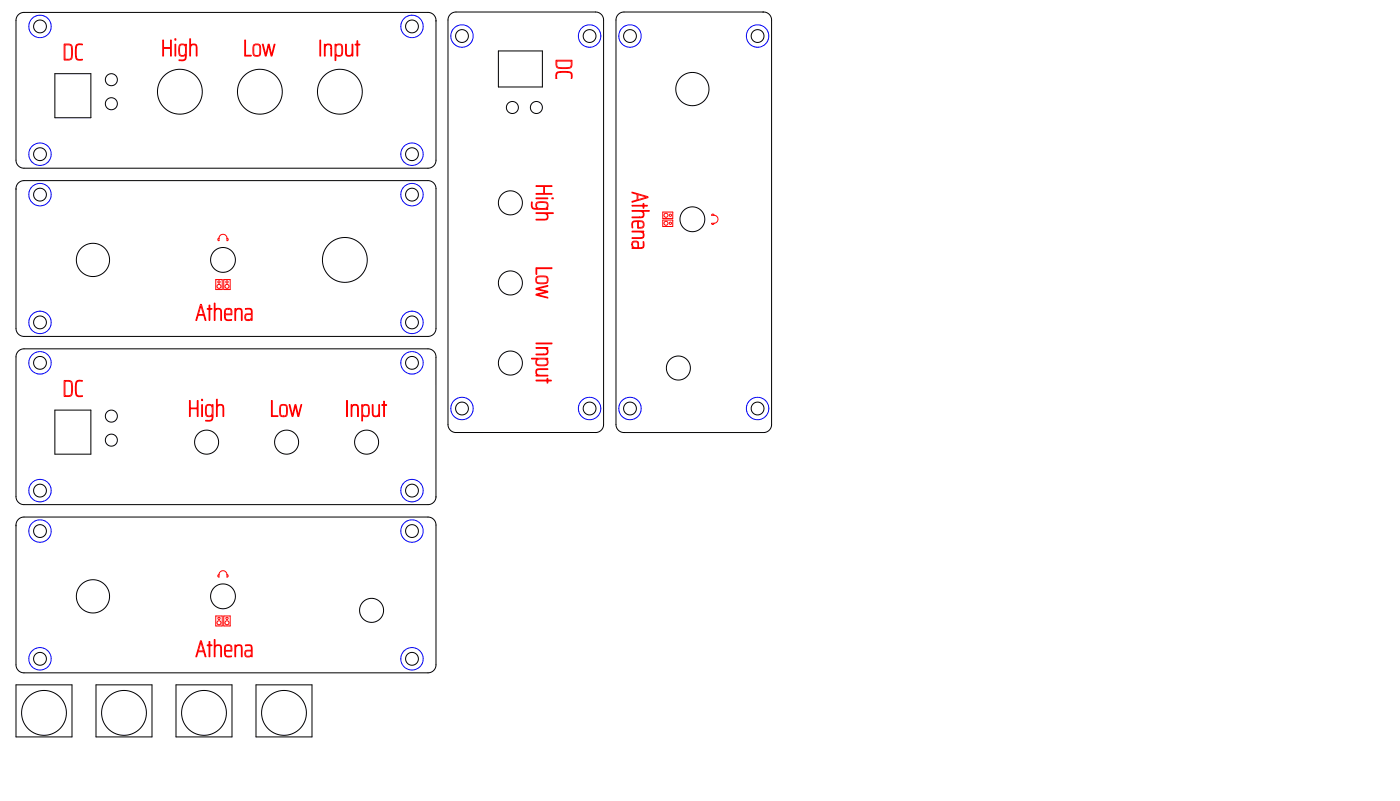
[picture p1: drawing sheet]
<svg xmlns="http://www.w3.org/2000/svg" width="350mm" height="200mm" viewBox="0 0 350 200" stroke-linecap="round" stroke-linejoin="round" font-family="sans-serif">
<g fill="none" stroke="#000" stroke-width=".25">
<path d="M13.7 18.4h9v11h-9zM109 5.1v35l-.4 1.1-1 .7-101.6 .1-1.2-.4-.7-1-.1-35.6 .4-1.1 1-.7 101.6-.1 .8 .2 .7 .5 .4 .7 .1 .8M124.6 12.7h11v9h-11zM190.9 3h-35l-1.1 .4-.7 1-.1 101.7 .4 1.1 .9 .7 35.7 .1 1.1-.4 .7-1 .1-101.6-.2-.8-.5-.7-.7-.4-.8-.1M4 47.1v35l.4 1.1 1 .7 101.6 .1 1.2-.4 .7-1 .1-35.6-.4-1.1-1-.7-101.6-.1-.8 .2-.7 .5-.4 .7-.1 .8M13.7 102.4h9v11h-9zM113.8 108h35.1l1.1-.4 .8-.9 .1-101.7-.4-1.2-1-.7-35.6-.1-1.1 .4-.7 1-.1 101.7 .2 .7 .4 .7 .6 .4 .8 .1M4 131.1v35l.4 1.1 1 .7 101.6 .1 1.2-.4 .7-.9 .1-35.7-.4-1.1-1-.7-101.6-.1-.9 .2-.6 .5-.4 .7-.1 .8M109 124l-.2 .8-.4 .6-.6 .5-.8 .1-101.6-.1-1-.7-.4-1.1 .1-35.6 .7-1 1.2-.4 101.6 .1 1 .7 .4 1.2v35.1M4 171h14v13h-14zM24 171h14v13h-14zM44 171h14v13h-14z"/>
<path d="M64 171h14v13h-14z"/>
<circle cx="10" cy="6.6" r="1.6"/>
<circle cx="27.8" cy="19.9" r="1.5"/>
<circle cx="103" cy="6.6" r="1.6"/>
<circle cx="115.5" cy="9" r="1.6"/>
<circle cx="147.4" cy="9" r="1.6"/>
<circle cx="157.5" cy="9" r="1.6"/>
<circle cx="189.4" cy="9" r="1.6"/>
<circle cx="10" cy="38.5" r="1.6"/>
<circle cx="27.8" cy="25.9" r="1.5"/>
<circle cx="45" cy="22.9" r="5.6"/>
<circle cx="65" cy="22.9" r="5.6"/>
<circle cx="85" cy="22.9" r="5.6"/>
<circle cx="103" cy="38.5" r="1.6"/>
<circle cx="128.1" cy="26.8" r="1.5"/>
<circle cx="134.1" cy="26.8" r="1.5"/>
<circle cx="173.1" cy="22.2" r="4.1"/>
<circle cx="10" cy="48.6" r="1.6"/>
<circle cx="103" cy="48.6" r="1.6"/>
<circle cx="127.6" cy="50.7" r="3"/>
<circle cx="173.1" cy="54.8" r="3.1"/>
<circle cx="23.2" cy="64.9" r="4.1"/>
<circle cx="55.7" cy="64.9" r="3.1"/>
<circle cx="86.2" cy="64.9" r="5.6"/>
<circle cx="127.6" cy="70.7" r="3"/>
<circle cx="10" cy="90.6" r="1.6"/>
<circle cx="10" cy="80.5" r="1.6"/>
<circle cx="103" cy="90.6" r="1.6"/>
<circle cx="103" cy="80.5" r="1.6"/>
<circle cx="127.6" cy="90.7" r="3"/>
<circle cx="169.6" cy="91.9" r="3"/>
<circle cx="27.8" cy="109.9" r="1.5"/>
<circle cx="27.8" cy="103.9" r="1.5"/>
<circle cx="51.6" cy="110.4" r="3"/>
<circle cx="71.6" cy="110.4" r="3"/>
<circle cx="91.6" cy="110.4" r="3"/>
<circle cx="115.5" cy="102" r="1.6"/>
<circle cx="147.4" cy="102" r="1.6"/>
<circle cx="157.5" cy="102" r="1.6"/>
<circle cx="189.4" cy="102" r="1.6"/>
<circle cx="10" cy="132.6" r="1.6"/>
<circle cx="10" cy="122.5" r="1.6"/>
<circle cx="103" cy="122.5" r="1.6"/>
<circle cx="103" cy="132.6" r="1.6"/>
<circle cx="23.2" cy="148.9" r="4.1"/>
<circle cx="55.7" cy="148.9" r="3.1"/>
<circle cx="92.9" cy="152.4" r="3"/>
<circle cx="10" cy="164.5" r="1.6"/>
<circle cx="11" cy="178" r="5.6"/>
<circle cx="31" cy="178" r="5.6"/>
<circle cx="51" cy="178" r="5.6"/>
<circle cx="71" cy="178" r="5.6"/>
<circle cx="103" cy="164.5" r="1.6"/>
</g>
<g fill="none" stroke="#00f" stroke-width=".25">
<circle cx="10" cy="6.6" r="2.8"/>
<circle cx="103" cy="6.6" r="2.8"/>
<circle cx="115.5" cy="9" r="2.8"/>
<circle cx="147.4" cy="9" r="2.8"/>
<circle cx="157.5" cy="9" r="2.8"/>
<circle cx="189.4" cy="9" r="2.8"/>
<circle cx="10" cy="38.5" r="2.8"/>
<circle cx="103" cy="38.5" r="2.8"/>
<circle cx="10" cy="48.6" r="2.8"/>
<circle cx="103" cy="48.6" r="2.8"/>
<circle cx="10" cy="80.5" r="2.8"/>
<circle cx="10" cy="90.6" r="2.8"/>
<circle cx="103" cy="90.6" r="2.8"/>
<circle cx="103" cy="80.5" r="2.8"/>
<circle cx="115.5" cy="102" r="2.8"/>
<circle cx="147.4" cy="102" r="2.8"/>
<circle cx="157.5" cy="102" r="2.8"/>
<circle cx="189.4" cy="102" r="2.8"/>
<circle cx="10" cy="132.6" r="2.8"/>
<circle cx="10" cy="122.5" r="2.8"/>
<circle cx="103" cy="132.6" r="2.8"/>
<circle cx="103" cy="122.5" r="2.8"/>
<circle cx="10" cy="164.5" r="2.8"/>
<circle cx="103" cy="164.5" r="2.8"/>
</g>
<g fill="none" stroke="#f00" stroke-width=".25">
<path d="M16 11h1.4l.6 .5 .1 2.3-.1 .7-.3 .4-1.7 .1zM16.2 11.2h1.2l.4 .4 .1 2.2-.3 .9-1.4 .1zM19.2 11.2l.5-.2h.9v.2h-.9l-.5 .2-.1 1.8 .2 1.4 .5 .2h.8v.2h-1.1l-.5-.5-.1-2.1zM40.7 10h.2v1.9h1.7v-1.9h.2v4h-.2v-1.9h-1.7v1.9h-.2zM43.7 9.7h.3v.3h-.3zM43.7 11h.2v3h-.2zM44.9 11.2l1-.2 .5 .5v-.5h.2l-.1 3.4-.2 .5-.4 .2h-1.2v-.2h1.4l.3-.9v-.4l-.3 .3-.4 .1h-.6l-.3-.3-.1-1.5zM45.1 11.3l.8-.1 .4 .4v1.7l-.4 .5h-.6l-.3-.3-.1-1.4zM47.4 9.7h.2v1.7l.3-.3 .5-.1 .5 .1 .3 .3 .1 2.6h-.3v-2.5l-.2-.3h-.5l-.4 .1-.2 .3-.1 2.4h-.2zM61.2 10h.2v3.8h1.4v.2h-1.6zM63.4 11.2l1-.2 .6 .3 .1 1.8-.3 .8-.9 .1-.6-.3-.1-1.6zM63.6 11.3l.8-.1 .5 .3v1.7l-.2 .6-.8 .1-.4-.3-.1-1.5z"/>
<path d="M65.6 11h.2l.6 2.7 .6-2.7h.3l.6 2.7 .6-2.7h.3l-.8 3h-.2l-.6-2.6-.6 2.6h-.3zM80 10h.2v4h-.2zM81.1 11h.1l.1 .5 .6-.5h.6l.3 .3 .1 2.7h-.2l-.1-2.5-.1-.3h-.5l-.4 .1-.3 .3v2.4h-.2zM83.7 11h.2v.5l.5-.5 .9 .1 .3 1v1.3l-.2 .5-.9 .1-.6-.4v1.5h-.2zM84.2 11.3l.7-.1 .5 .3v1.7l-.3 .6h-.7l-.4-.3v-1.5zM86.4 11h.2v2.6l.2 .2 .5 .1 .4-.2 .2-.3 .1-2.4h.2v3h-.2v-.5l-.6 .5h-.6l-.3-.2zM89.2 10.2h.2v.8h.6v.2h-.6v2.8h-.2v-2.8h-.4v-.2h.4zM139 15h4l-.2 1.7-.3 .3-.7 .1-2.4-.1-.4-.5zM139.2 18.1l1.2-.2 2.1 .1 .5 .5v1.1h-.2v-.9l-.2-.5-1.8-.1-1.5 .2-.2 .5 .1 .8h-.2l-.1-.9zM139.2 15.2h3.6l-.1 1.4-1 .3-2.2-.1-.3-.4zM54.5 59.6l.2-.1v.6l-.2-.2zM54.7 59.5l.3-.7 .7-.3 .8 .3 .2 .7"/>
<path d="M56.7 59.5l.3 .3-.3 .3zM132.8 50.4h.2l.1 1.4 1 .3 .3-.1-.4-.2-.1-.7 .3-.6 1-.1 1.4 .1 .3 .3 .1 .6-.1 .4-.4 .3h.4v.2l-3.6-.2-.4-.5zM134 46.4h4v.2h-1.9v1.7h1.9v.2h-4v-.2h1.9v-1.7h-1.9zM134 49.4h2.9v.2h-2.9zM134 53.1h4.3v.2h-1.7l.3 .3 .1 .4-.1 .6-.3 .3h-2.6v-.2h2.5l.2-.2 .1-.5-.1-.4-.3-.2-2.4-.1zM134.3 50.8l.8-.2 1.4 .1 .3 .3v.6l-.6 .4h-1.7l-.4-.5zM137.9 49.4h.4v.2h-.4zM158 48l4 1.1v.2l-4 1.2v-.2l1.2-.4v-1.4l-1.2-.3zM158 51.3h2.8v-.5h.1v.5h.9v.2h-.9v.5h-.1v-.5h-2.8zM158 57.7h2.9v.2h-.4l.5 .5-.1 .9-.7 .2-2.2 .1v-.3h2.5l.2-.2 .1-.5-.1-.4-.3-.2-2.4-.1zM158 52.6h4.3v.2h-1.7l.3 .2 .1 .5-.1 .6-.3 .2-2.6 .1v-.2l2.5-.1 .2-.1 .1-.5-.1-.5-.3-.2h-2.4zM158.1 55.4l.9-.3 1.6 .1 .4 .6-.1 .8-.4 .3-1.1 .1v-1.7h-.5l-.7 .3v1.3h-.2l-.1-1z"/>
<path d="M159.4 48.6l2.2 .7-2.2 .6zM159.6 55.3l1.1 .2 .1 .7-.2 .4-1 .2zM165.7 53h2.5v1.6h-2.5zM165.7 55h2.5v1.6h-2.5zM177.9 55.8h.6l-.3 .3zM178 53.6l.3-.1 .2 .3h-.6zM178.5 53.8l.7 .2 .3 .8-.3 .7-.7 .3M50.1 76h.2l1.2 4h-.2l-.4-1.3h-1.4l-.3 1.3h-.3zM50.2 76.4l.7 2.1h-1.3zM52.3 76.2h.2v.8h.5v.2h-.5v2.8h-.2v-2.8h-.5v-.2h.5zM53.5 75.7h.3v1.7l.2-.3 .5-.1 .5 .1 .3 .3 .1 2.6h-.2l-.1-2.5-.2-.2-.4-.1-.5 .1-.2 .3v2.4h-.3zM53.9 69.8h1.6v2.5h-1.6z"/>
<path d="M55.9 69.8h1.6v2.5h-1.6zM56.3 77.2l1-.2 .6 .3 .1 1.3h-1.7v.2l.3 1h1.3v.2h-1.1l-.5-.3-.2-1.5zM56.5 77.3l.5-.1 .6 .1 .2 1.1h-1.5zM58.7 77h.2v.5l.6-.5h.6l.3 .3 .1 2.7h-.2v-2.5l-.2-.2-.5-.1-.4 .1-.2 .3-.1 2.4h-.2zM61.3 77.1l1.1-.1 .5 .3 .1 2.7h-.1v-.4l-.3 .3-.4 .1h-.6l-.3-.2-.1-.8 .2-.5 1.4-.1-.1-1.1h-1.4zM61.5 78.7l1.3-.1-.2 1.1-.4 .2-.7-.1-.1-.5zM134 66.9h4v.2h-3.8v1.4h-.2zM134 72l2.9-.7v.2l-2.6 .6 2.6 .6v.3l-2.6 .6 2.6 .6v.3l-2.9-.8v-.2l2.6-.6-2.6-.7zM134.1 69.1l1-.2 1.5 .1 .4 .6-.1 .9-.8 .3-1.8-.1-.4-.6zM134.3 69.3l.7-.2 1.5 .1 .3 .4-.1 .8-.6 .2h-1.7l-.3-.5zM158.1 60.4l.6-.2 .7 .1 .2 .5v1.1h.4l.7-.3v-1.2h.2v1.3l-.7 .3-2.2 .1v-.2h.4l-.4-.5zM158.3 60.5l.6-.1 .4 .1 .1 1.4-1.2-.3-.1-.6z"/>
<path d="M16 95l1.4 .1 .6 .4 .1 2.4-.1 .6-.3 .4-1.7 .1zM16.2 95.2l1.2 .1 .4 .3 .1 2.2-.3 .9-1.4 .1zM19.2 95.2l.5-.2h.9v.2h-.9l-.5 .2-.1 1.8 .2 1.4 .5 .3 .8-.1v.2h-1.1l-.5-.5-.1-2.1zM50.4 99.7h.2v.3h-.2zM54.1 99.7h.2v1.7l.3-.3 .4-.1 .6 .1 .2 .3 .1 2.6h-.2v-2.5l-.2-.2-.5-.1-.4 .1-.2 .3-.1 2.4h-.2zM132.9 89.4h4v.2h-.4l.4 .4v.9l-.6 .4h-1.9l-.3-.3-.2-.5 .1-.6 .4-.2h-1.5zM134 85.7h4v.2h-4zM134 94.9h2.8v-.4h.1v.4h.9v.2h-.9v.6h-.1v-.6h-2.8zM134 86.8h2.9v.1l-.4 .1 .5 .5-.1 .8-.7 .3h-2.2v-.2h2.5l.2-.2 .1-.5-.1-.4-.3-.2-2.4-.1zM134.1 92.3l.7-.2h2.1v.2h-2.5l-.2 .2-.1 .5 .2 .4 .3 .2 2.3 .1v.2h-2.9v-.2h.4l-.4-.5zM134.3 89.9l.7-.2h1.4l.4 .4-.1 .7-.5 .3h-1.8l-.3-.5zM47.4 100h.2v1.9h1.7v-1.9h.2v4h-.2v-1.9h-1.7v1.9h-.2z"/>
<path d="M50.4 101h.2v3h-.2zM51.6 101.2l1-.2 .5 .5v-.5h.2l-.1 3.4-.2 .5-.4 .2h-1.2v-.1l1.4-.1 .3-.9v-.4l-.3 .3-.4 .2-.6-.1-.3-.3-.1-1.5zM51.8 101.3l.7-.1 .5 .4v1.7l-.4 .5h-.7l-.3-.3v-1.4zM67.8 100h.3v3.8h1.4v.2h-1.7zM70.1 101.2l1-.2 .6 .3 .1 1.8-.3 .8-.9 .1-.6-.3-.1-1.5zM70.3 101.3l.8-.1 .4 .3 .1 1.7-.2 .6-.8 .1-.4-.3-.1-1.4zM72.2 101h.3l.6 2.7 .6-2.7h.3l.6 2.7 .6-2.7h.2l-.7 3h-.3l-.5-2.6-.7 2.6h-.2zM86.6 100h.2v4h-.2zM87.8 101h.1v.5l.7-.5h.5l.4 .3 .1 2.7h-.2l-.1-2.5-.2-.2-.4-.1-.5 .1-.2 .3v2.4h-.2zM90.4 101h.2v.5l.5-.5 .9 .1 .3 1.1v1.2l-.3 .5-.8 .1-.6-.4v1.5h-.2zM90.9 101.4l.7-.2 .4 .3 .1 1.7-.3 .6h-.7l-.4-.3-.1-1.5zM93.1 101h.2v2.6l.2 .2 .5 .1 .4-.2 .2-.3 .1-2.4h.2v3h-.2v-.4l-.6 .5-.6-.1-.3-.2z"/>
<path d="M95.9 100.2h.2v.8h.5v.2h-.5v2.8h-.2v-2.8h-.5v-.2h.5zM53.5 159.7h.3v1.7l.2-.3 .5-.1 .5 .1 .3 .3 .1 2.6h-.2l-.1-2.5-.2-.2-.4-.1-.5 .1-.2 .3v2.4h-.3zM53.9 153.8h1.6v2.5h-1.6zM54.5 143.6l.2-.1v.6l-.2-.2zM54.7 143.5l.3-.7 .7-.3 .8 .3 .2 .7M55.9 153.8h1.6v2.5h-1.6zM56.7 143.5l.3 .3-.3 .3zM50.1 160h.2l1.2 4h-.2l-.4-1.3h-1.4l-.3 1.3h-.3zM50.2 160.4l.7 2.1h-1.3zM52.3 160.2h.2v.9h.5v.1h-.5v2.8h-.2v-2.8h-.5v-.1h.5zM56.3 161.2l1-.2 .6 .3 .1 1.3h-1.7v.2l.3 1h1.3v.2l-1.1 .1-.5-.4-.2-1.5zM56.5 161.3l.5-.1 .6 .1 .2 1.1h-1.5z"/>
<path d="M58.7 161.1h.2v.4l.6-.5 .6 .1 .3 .2 .1 2.7h-.2v-2.5l-.2-.2-.5-.1-.4 .1-.2 .3-.1 2.4h-.2zM61.3 161.1l1.1-.1 .5 .3 .1 2.7h-.1v-.4l-.3 .3-.4 .2-.6-.1-.3-.2-.1-.8 .2-.5 1.4-.1-.1-1.1h-1.4zM61.5 162.7l1.3-.1-.2 1.1-.4 .2-.7-.1-.1-.5z"/>
<circle cx="166.5" cy="53.8" r=".5"/>
<circle cx="166.5" cy="55.8" r=".5"/>
<circle cx="167.6" cy="53.8" r=".28"/>
<circle cx="167.6" cy="55.8" r=".28"/>
<circle cx="54.7" cy="71.5" r=".5"/>
<circle cx="54.7" cy="70.4" r=".28"/>
<circle cx="56.7" cy="71.5" r=".5"/>
<circle cx="56.7" cy="70.4" r=".28"/>
<circle cx="54.7" cy="155.5" r=".5"/>
<circle cx="54.7" cy="154.4" r=".28"/>
<circle cx="56.7" cy="155.5" r=".5"/>
<circle cx="56.7" cy="154.4" r=".28"/>
</g>
</svg>
